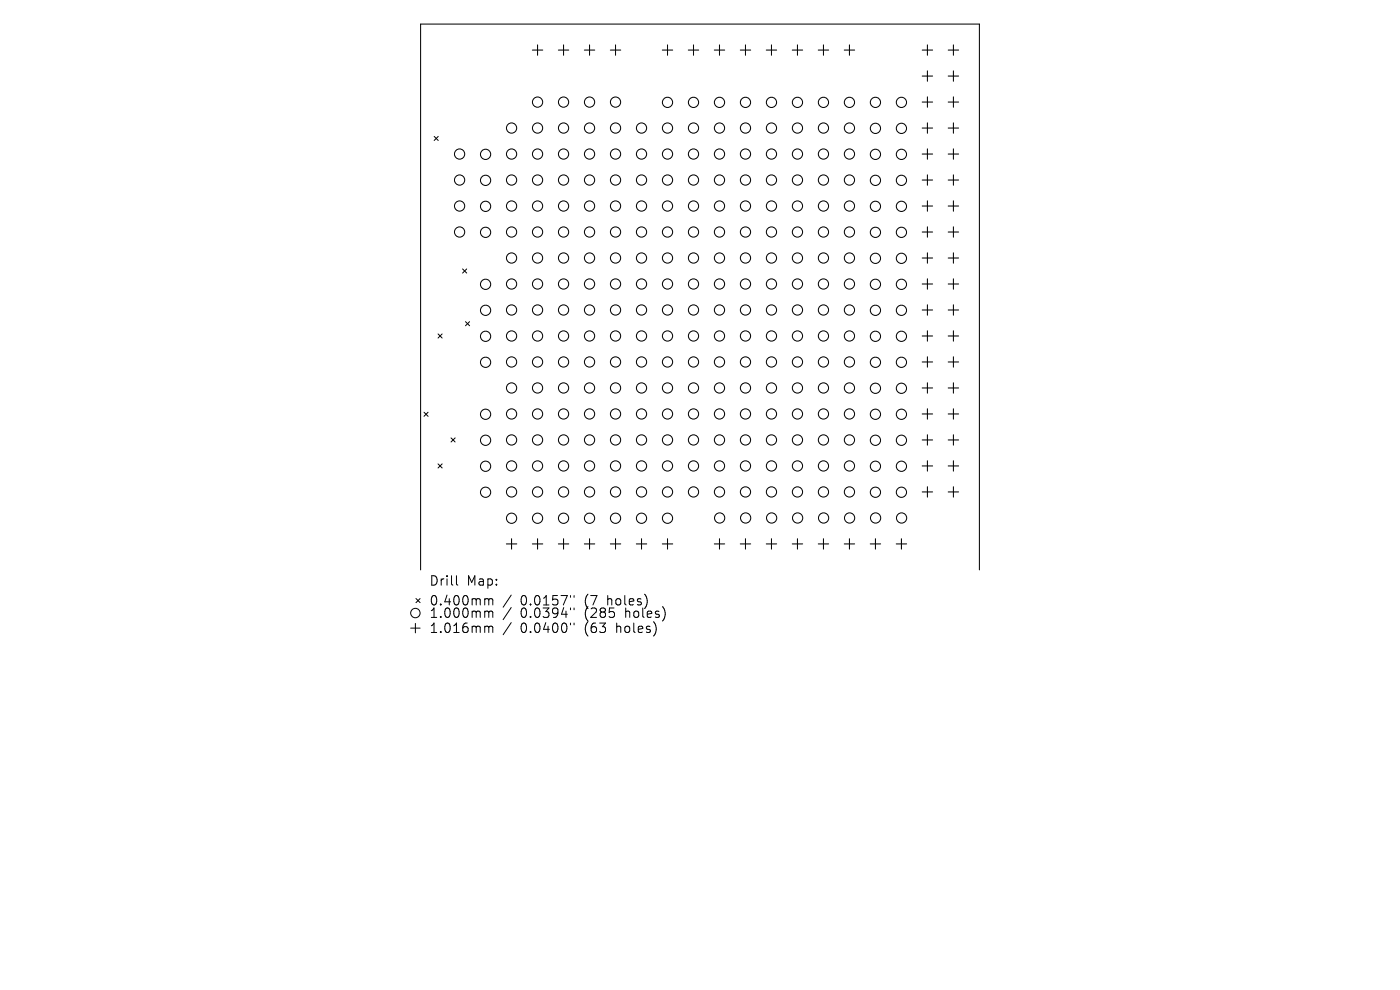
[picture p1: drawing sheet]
<svg xmlns="http://www.w3.org/2000/svg" width="297mm" height="210mm" viewBox="0 0 297 210" stroke-linecap="round" stroke-linejoin="round" font-family="sans-serif">
<defs><g id="words">
<g font-size="2.8">
<text x="91.1" y="124.5">Drill</text>
<text x="99" y="124.5">Map:</text>
<text x="91.1" y="128.7">0.400mm</text>
<text x="91.1" y="131.3">1.000mm</text>
<text x="110.4" y="128.7">0.0157&quot;</text>
<text x="110.4" y="131.3">0.0394&quot;</text>
<text x="124" y="128.7">(7</text>
<text x="124" y="131.3">(285</text>
<text x="128.9" y="128.7">holes)</text>
<text x="132.7" y="131.3">holes)</text>
<text x="91.1" y="134.5">1.016mm</text>
<text x="110.4" y="134.5">0.0400&quot;</text>
<text x="124" y="134.5">(63</text>
<text x="130.8" y="134.5">holes)</text>
</g>
</g></defs>
<g fill="none" stroke="#000" stroke-width=".22">
<path d="M112.9 10.6h2.2M114 9.5v2.2M118.5 10.6h2.2M119.6 9.5v2.2M124 10.6h2.2M125.1 9.5v2.2M129.5 10.6h2.2M130.6 9.5v2.2M140.5 10.6h2.2M141.6 9.5v2.2M146 10.6h2.2M147.1 9.5v2.2"/>
<path d="M151.5 10.6h2.2M152.6 9.5v2.2M157 10.6h2.3M158.2 9.5v2.2M162.6 10.6h2.2M163.7 9.5v2.2M168.1 10.6h2.2M169.2 9.5v2.2M173.6 10.6h2.2M174.7 9.5v2.2M179.1 10.6h2.2M180.2 9.5v2.2"/>
<path d="M195.6 10.6h2.2M195.6 16.1h2.2M196.7 9.5v2.2M196.7 15v2.2M201.2 10.6h2.2M201.2 16.1h2.2M202.3 9.5v2.2M202.3 15v2.2M195.6 21.6h2.2M195.6 27.2h2.2M195.6 32.7h2.2M195.6 38.2h2.2"/>
<path d="M196.7 20.5v2.3M196.7 26.1v2.2M196.7 31.6v2.2M196.7 37.1v2.2M201.2 21.6h2.2M201.2 27.2h2.2M201.2 32.7h2.2M201.2 38.2h2.2M202.3 20.5v2.3M202.3 26.1v2.2M202.3 31.6v2.2M202.3 37.1v2.2"/>
<path d="M195.6 43.7h2.2M195.6 49.2h2.2M195.6 54.7h2.2M196.7 42.6v2.2M196.7 48.1v2.2M196.7 53.6v2.2M196.7 59.1v2.2M201.2 43.7h2.2M201.2 49.2h2.2M201.2 54.7h2.2M202.3 42.6v2.2M202.3 48.1v2.2"/>
<path d="M202.3 53.6v2.2M202.3 59.1v2.2M195.6 60.2h2.2M195.6 65.8h2.2M195.6 71.3h2.2M195.6 76.8h2.2M196.7 64.7v2.2M196.7 70.2v2.2M196.7 75.7v2.2M201.2 60.2h2.2M201.2 65.8h2.2M201.2 71.3h2.2"/>
<path d="M201.2 76.8h2.2M202.3 64.7v2.2M202.3 70.2v2.2M202.3 75.7v2.2M195.6 82.3h2.2M195.6 87.8h2.2M195.6 93.3h2.2M195.6 98.8h2.2M196.7 81.2v2.2M196.7 86.7v2.2M196.7 92.2v2.2M196.7 97.7v2.2"/>
<path d="M201.2 82.3h2.2M201.2 87.8h2.2M201.2 93.3h2.2M201.2 98.8h2.2M202.3 81.2v2.2M202.3 86.7v2.2M202.3 92.2v2.2M202.3 97.7v2.2M107.4 115.4h2.2M108.5 114.3v2.2M112.9 115.4h2.2M114 114.3v2.2"/>
<path d="M118.5 115.4h2.2M119.6 114.3v2.2M124 115.4h2.2M125.1 114.3v2.2M129.5 115.4h2.2M130.6 114.3v2.2M135 115.4h2.2M136.1 114.3v2.2M140.5 115.4h2.2M141.6 114.3v2.2M151.5 115.4h2.2M152.6 114.3v2.2"/>
<path d="M157 115.4h2.3M158.2 114.3v2.2M162.6 115.4h2.2M163.7 114.3v2.2M168.1 115.4h2.2M169.2 114.3v2.2M173.6 115.4h2.2M174.7 114.3v2.2M179.1 115.4h2.2M180.2 114.3v2.2M184.6 115.4h2.2M185.7 114.3v2.2"/>
<path d="M190.1 115.4h2.2M191.2 114.3v2.2M195.6 104.4h2.2M196.7 103.3v2.2M201.2 104.4h2.2M202.3 103.3v2.2M89.2 120.9v-115.8h118.6v115.8"/>
<circle cx="97.5" cy="32.7" r="1.09"/>
<circle cx="97.5" cy="38.2" r="1.09"/>
<circle cx="103" cy="38.3" r="1.09"/>
<circle cx="103" cy="32.7" r="1.09"/>
<circle cx="108.5" cy="32.7" r="1.09"/>
<circle cx="108.5" cy="27.2" r="1.09"/>
<circle cx="108.5" cy="38.2" r="1.09"/>
<circle cx="114" cy="32.7" r="1.09"/>
<circle cx="114" cy="27.2" r="1.09"/>
<circle cx="114" cy="38.2" r="1.09"/>
<circle cx="114" cy="21.7" r="1.09"/>
<circle cx="119.6" cy="32.7" r="1.09"/>
<circle cx="119.6" cy="38.2" r="1.09"/>
<circle cx="119.6" cy="21.7" r="1.09"/>
<circle cx="119.6" cy="27.2" r="1.09"/>
<circle cx="125.1" cy="32.7" r="1.09"/>
<circle cx="125.1" cy="27.2" r="1.09"/>
<circle cx="125.1" cy="38.2" r="1.09"/>
<circle cx="125.1" cy="21.7" r="1.09"/>
<circle cx="130.6" cy="32.7" r="1.09"/>
<circle cx="130.6" cy="38.2" r="1.09"/>
<circle cx="130.6" cy="21.7" r="1.09"/>
<circle cx="130.6" cy="27.2" r="1.09"/>
<circle cx="136.1" cy="32.7" r="1.09"/>
<circle cx="136.1" cy="38.2" r="1.09"/>
<circle cx="136.1" cy="27.2" r="1.09"/>
<circle cx="141.6" cy="32.7" r="1.09"/>
<circle cx="141.6" cy="27.2" r="1.09"/>
<circle cx="141.6" cy="21.7" r="1.09"/>
<circle cx="141.6" cy="38.2" r="1.09"/>
<circle cx="147.1" cy="32.7" r="1.09"/>
<circle cx="147.1" cy="21.7" r="1.09"/>
<circle cx="147.1" cy="38.2" r="1.09"/>
<circle cx="147.1" cy="27.2" r="1.09"/>
<circle cx="152.6" cy="32.7" r="1.09"/>
<circle cx="152.6" cy="27.2" r="1.09"/>
<circle cx="152.6" cy="21.7" r="1.09"/>
<circle cx="152.6" cy="38.2" r="1.09"/>
<circle cx="158.2" cy="32.7" r="1.09"/>
<circle cx="158.2" cy="21.7" r="1.09"/>
<circle cx="158.2" cy="38.2" r="1.09"/>
<circle cx="158.2" cy="27.2" r="1.09"/>
<circle cx="163.7" cy="32.7" r="1.09"/>
<circle cx="163.7" cy="27.2" r="1.09"/>
<circle cx="163.7" cy="38.2" r="1.09"/>
<circle cx="163.7" cy="21.7" r="1.09"/>
<circle cx="169.2" cy="32.7" r="1.09"/>
<circle cx="169.2" cy="21.7" r="1.09"/>
<circle cx="169.2" cy="38.2" r="1.09"/>
<circle cx="169.2" cy="27.2" r="1.09"/>
<circle cx="174.7" cy="32.7" r="1.09"/>
<circle cx="174.7" cy="27.2" r="1.09"/>
<circle cx="174.7" cy="38.2" r="1.09"/>
<circle cx="174.7" cy="21.7" r="1.09"/>
<circle cx="180.2" cy="32.7" r="1.09"/>
<circle cx="180.2" cy="21.7" r="1.09"/>
<circle cx="180.2" cy="38.2" r="1.09"/>
<circle cx="180.2" cy="27.2" r="1.09"/>
<circle cx="185.7" cy="27.2" r="1.09"/>
<circle cx="185.7" cy="38.3" r="1.09"/>
<circle cx="185.7" cy="32.7" r="1.09"/>
<circle cx="185.7" cy="21.7" r="1.09"/>
<circle cx="191.2" cy="27.2" r="1.09"/>
<circle cx="191.2" cy="38.3" r="1.09"/>
<circle cx="191.2" cy="21.7" r="1.09"/>
<circle cx="191.2" cy="32.7" r="1.09"/>
<circle cx="97.5" cy="43.7" r="1.09"/>
<circle cx="97.5" cy="49.2" r="1.09"/>
<circle cx="103" cy="49.3" r="1.09"/>
<circle cx="103" cy="43.8" r="1.09"/>
<circle cx="108.5" cy="54.7" r="1.09"/>
<circle cx="108.5" cy="43.7" r="1.09"/>
<circle cx="108.5" cy="49.2" r="1.09"/>
<circle cx="114" cy="54.7" r="1.09"/>
<circle cx="114" cy="43.7" r="1.09"/>
<circle cx="114" cy="49.2" r="1.09"/>
<circle cx="119.6" cy="54.7" r="1.09"/>
<circle cx="119.6" cy="43.7" r="1.09"/>
<circle cx="119.6" cy="49.2" r="1.09"/>
<circle cx="125.1" cy="43.7" r="1.09"/>
<circle cx="125.1" cy="54.7" r="1.09"/>
<circle cx="125.1" cy="49.2" r="1.09"/>
<circle cx="130.6" cy="54.7" r="1.09"/>
<circle cx="130.6" cy="43.7" r="1.09"/>
<circle cx="130.6" cy="49.2" r="1.09"/>
<circle cx="136.1" cy="54.7" r="1.09"/>
<circle cx="136.1" cy="43.7" r="1.09"/>
<circle cx="136.1" cy="49.2" r="1.09"/>
<circle cx="141.6" cy="54.7" r="1.09"/>
<circle cx="141.6" cy="43.7" r="1.09"/>
<circle cx="141.6" cy="49.2" r="1.09"/>
<circle cx="147.1" cy="43.7" r="1.09"/>
<circle cx="147.1" cy="54.7" r="1.09"/>
<circle cx="147.1" cy="49.2" r="1.09"/>
<circle cx="152.6" cy="43.7" r="1.09"/>
<circle cx="152.6" cy="54.7" r="1.09"/>
<circle cx="152.6" cy="49.2" r="1.09"/>
<circle cx="158.2" cy="43.7" r="1.09"/>
<circle cx="158.2" cy="54.7" r="1.09"/>
<circle cx="158.2" cy="49.2" r="1.09"/>
<circle cx="163.7" cy="43.7" r="1.09"/>
<circle cx="163.7" cy="54.7" r="1.09"/>
<circle cx="163.7" cy="49.2" r="1.09"/>
<circle cx="169.2" cy="54.7" r="1.09"/>
<circle cx="169.2" cy="43.7" r="1.09"/>
<circle cx="169.2" cy="49.2" r="1.09"/>
<circle cx="174.7" cy="43.7" r="1.09"/>
<circle cx="174.7" cy="54.7" r="1.09"/>
<circle cx="174.7" cy="49.2" r="1.09"/>
<circle cx="180.2" cy="43.7" r="1.09"/>
<circle cx="180.2" cy="54.7" r="1.09"/>
<circle cx="180.2" cy="49.2" r="1.09"/>
<circle cx="185.7" cy="49.3" r="1.09"/>
<circle cx="185.7" cy="54.8" r="1.09"/>
<circle cx="185.7" cy="43.8" r="1.09"/>
<circle cx="191.2" cy="49.3" r="1.09"/>
<circle cx="191.2" cy="54.8" r="1.09"/>
<circle cx="191.2" cy="43.8" r="1.09"/>
<circle cx="103" cy="76.9" r="1.09"/>
<circle cx="103" cy="65.8" r="1.09"/>
<circle cx="103" cy="60.3" r="1.09"/>
<circle cx="103" cy="71.3" r="1.09"/>
<circle cx="108.5" cy="65.8" r="1.09"/>
<circle cx="108.5" cy="71.3" r="1.09"/>
<circle cx="108.5" cy="60.2" r="1.09"/>
<circle cx="108.5" cy="76.8" r="1.09"/>
<circle cx="114" cy="65.8" r="1.09"/>
<circle cx="114" cy="60.2" r="1.09"/>
<circle cx="114" cy="71.3" r="1.09"/>
<circle cx="114" cy="76.8" r="1.09"/>
<circle cx="119.6" cy="65.8" r="1.09"/>
<circle cx="119.6" cy="60.2" r="1.09"/>
<circle cx="119.6" cy="71.3" r="1.09"/>
<circle cx="119.6" cy="76.8" r="1.09"/>
<circle cx="125.1" cy="65.8" r="1.09"/>
<circle cx="125.1" cy="71.3" r="1.09"/>
<circle cx="125.1" cy="60.2" r="1.09"/>
<circle cx="125.1" cy="76.8" r="1.09"/>
<circle cx="130.6" cy="65.8" r="1.09"/>
<circle cx="130.6" cy="60.2" r="1.09"/>
<circle cx="130.6" cy="71.3" r="1.09"/>
<circle cx="130.6" cy="76.8" r="1.09"/>
<circle cx="136.1" cy="65.8" r="1.09"/>
<circle cx="136.1" cy="60.2" r="1.09"/>
<circle cx="136.1" cy="71.3" r="1.09"/>
<circle cx="136.1" cy="76.8" r="1.09"/>
<circle cx="141.6" cy="65.8" r="1.09"/>
<circle cx="141.6" cy="71.3" r="1.09"/>
<circle cx="141.6" cy="60.2" r="1.09"/>
<circle cx="141.6" cy="76.8" r="1.09"/>
<circle cx="147.1" cy="65.8" r="1.09"/>
<circle cx="147.1" cy="60.2" r="1.09"/>
<circle cx="147.1" cy="71.3" r="1.09"/>
<circle cx="147.1" cy="76.8" r="1.09"/>
<circle cx="152.6" cy="65.8" r="1.09"/>
<circle cx="152.6" cy="60.2" r="1.09"/>
<circle cx="152.6" cy="71.3" r="1.09"/>
<circle cx="152.6" cy="76.8" r="1.09"/>
<circle cx="158.2" cy="65.8" r="1.09"/>
<circle cx="158.2" cy="60.2" r="1.09"/>
<circle cx="158.2" cy="71.3" r="1.09"/>
<circle cx="158.2" cy="76.8" r="1.09"/>
<circle cx="163.7" cy="65.8" r="1.09"/>
<circle cx="163.7" cy="60.2" r="1.09"/>
<circle cx="163.7" cy="71.3" r="1.09"/>
<circle cx="163.7" cy="76.8" r="1.09"/>
<circle cx="169.2" cy="65.8" r="1.09"/>
<circle cx="169.2" cy="60.2" r="1.09"/>
<circle cx="169.2" cy="71.3" r="1.09"/>
<circle cx="169.2" cy="76.8" r="1.09"/>
<circle cx="174.7" cy="65.8" r="1.09"/>
<circle cx="174.7" cy="71.3" r="1.09"/>
<circle cx="174.7" cy="60.2" r="1.09"/>
<circle cx="174.7" cy="76.8" r="1.09"/>
<circle cx="180.2" cy="65.8" r="1.09"/>
<circle cx="180.2" cy="60.2" r="1.09"/>
<circle cx="180.2" cy="71.3" r="1.09"/>
<circle cx="180.2" cy="76.8" r="1.09"/>
<circle cx="185.7" cy="60.3" r="1.09"/>
<circle cx="185.7" cy="76.9" r="1.09"/>
<circle cx="185.7" cy="65.8" r="1.09"/>
<circle cx="185.7" cy="71.3" r="1.09"/>
<circle cx="191.2" cy="60.3" r="1.09"/>
<circle cx="191.2" cy="65.8" r="1.09"/>
<circle cx="191.2" cy="76.9" r="1.09"/>
<circle cx="191.2" cy="71.3" r="1.09"/>
<circle cx="103" cy="87.9" r="1.09"/>
<circle cx="103" cy="93.4" r="1.09"/>
<circle cx="103" cy="98.9" r="1.09"/>
<circle cx="108.5" cy="93.3" r="1.09"/>
<circle cx="108.5" cy="82.3" r="1.09"/>
<circle cx="108.5" cy="98.8" r="1.09"/>
<circle cx="108.5" cy="87.8" r="1.09"/>
<circle cx="114" cy="93.3" r="1.09"/>
<circle cx="114" cy="82.3" r="1.09"/>
<circle cx="114" cy="98.8" r="1.09"/>
<circle cx="114" cy="87.8" r="1.09"/>
<circle cx="119.6" cy="82.3" r="1.09"/>
<circle cx="119.6" cy="93.3" r="1.09"/>
<circle cx="119.6" cy="87.8" r="1.09"/>
<circle cx="119.6" cy="98.8" r="1.09"/>
<circle cx="125.1" cy="93.3" r="1.09"/>
<circle cx="125.1" cy="82.3" r="1.09"/>
<circle cx="125.1" cy="98.8" r="1.09"/>
<circle cx="125.1" cy="87.8" r="1.09"/>
<circle cx="130.6" cy="93.3" r="1.09"/>
<circle cx="130.6" cy="82.3" r="1.09"/>
<circle cx="130.6" cy="98.8" r="1.09"/>
<circle cx="130.6" cy="87.8" r="1.09"/>
<circle cx="136.1" cy="82.3" r="1.09"/>
<circle cx="136.1" cy="93.3" r="1.09"/>
<circle cx="136.1" cy="87.8" r="1.09"/>
<circle cx="136.1" cy="98.8" r="1.09"/>
<circle cx="141.6" cy="82.3" r="1.09"/>
<circle cx="141.6" cy="93.3" r="1.09"/>
<circle cx="141.6" cy="98.8" r="1.09"/>
<circle cx="141.6" cy="87.8" r="1.09"/>
<circle cx="147.1" cy="93.3" r="1.09"/>
<circle cx="147.1" cy="82.3" r="1.09"/>
<circle cx="147.1" cy="98.8" r="1.09"/>
<circle cx="147.1" cy="87.8" r="1.09"/>
<circle cx="152.6" cy="82.3" r="1.09"/>
<circle cx="152.6" cy="93.3" r="1.09"/>
<circle cx="152.6" cy="98.8" r="1.09"/>
<circle cx="152.6" cy="87.8" r="1.09"/>
<circle cx="158.2" cy="93.3" r="1.09"/>
<circle cx="158.2" cy="82.3" r="1.09"/>
<circle cx="158.2" cy="98.8" r="1.09"/>
<circle cx="158.2" cy="87.8" r="1.09"/>
<circle cx="163.7" cy="93.3" r="1.09"/>
<circle cx="163.7" cy="82.3" r="1.09"/>
<circle cx="163.7" cy="98.8" r="1.09"/>
<circle cx="163.7" cy="87.8" r="1.09"/>
<circle cx="169.2" cy="82.3" r="1.09"/>
<circle cx="169.2" cy="93.3" r="1.09"/>
<circle cx="169.2" cy="87.8" r="1.09"/>
<circle cx="169.2" cy="98.8" r="1.09"/>
<circle cx="174.7" cy="93.3" r="1.09"/>
<circle cx="174.7" cy="82.3" r="1.09"/>
<circle cx="174.7" cy="87.8" r="1.09"/>
<circle cx="174.7" cy="98.8" r="1.09"/>
<circle cx="180.2" cy="82.3" r="1.09"/>
<circle cx="180.2" cy="93.3" r="1.09"/>
<circle cx="180.2" cy="98.8" r="1.09"/>
<circle cx="180.2" cy="87.8" r="1.09"/>
<circle cx="185.7" cy="87.9" r="1.09"/>
<circle cx="185.7" cy="93.4" r="1.09"/>
<circle cx="185.7" cy="82.4" r="1.09"/>
<circle cx="185.7" cy="98.9" r="1.09"/>
<circle cx="191.2" cy="87.9" r="1.09"/>
<circle cx="191.2" cy="93.4" r="1.09"/>
<circle cx="191.2" cy="82.4" r="1.09"/>
<circle cx="191.2" cy="98.9" r="1.09"/>
<circle cx="103" cy="104.4" r="1.09"/>
<circle cx="108.5" cy="109.9" r="1.09"/>
<circle cx="108.5" cy="104.4" r="1.09"/>
<circle cx="114" cy="109.9" r="1.09"/>
<circle cx="114" cy="104.4" r="1.09"/>
<circle cx="119.6" cy="109.9" r="1.09"/>
<circle cx="119.6" cy="104.4" r="1.09"/>
<circle cx="125.1" cy="109.9" r="1.09"/>
<circle cx="125.1" cy="104.4" r="1.09"/>
<circle cx="130.6" cy="109.9" r="1.09"/>
<circle cx="130.6" cy="104.4" r="1.09"/>
<circle cx="136.1" cy="109.9" r="1.09"/>
<circle cx="136.1" cy="104.4" r="1.09"/>
<circle cx="141.6" cy="109.9" r="1.09"/>
<circle cx="141.6" cy="104.4" r="1.09"/>
<circle cx="147.1" cy="104.4" r="1.09"/>
<circle cx="152.6" cy="104.4" r="1.09"/>
<circle cx="152.7" cy="109.9" r="1.09"/>
<circle cx="158.2" cy="104.4" r="1.09"/>
<circle cx="158.2" cy="109.9" r="1.09"/>
<circle cx="163.7" cy="104.4" r="1.09"/>
<circle cx="163.7" cy="109.9" r="1.09"/>
<circle cx="169.2" cy="104.4" r="1.09"/>
<circle cx="169.2" cy="109.9" r="1.09"/>
<circle cx="174.7" cy="104.4" r="1.09"/>
<circle cx="174.7" cy="109.9" r="1.09"/>
<circle cx="180.2" cy="104.4" r="1.09"/>
<circle cx="180.2" cy="109.9" r="1.09"/>
<circle cx="185.7" cy="104.4" r="1.09"/>
<circle cx="185.8" cy="109.9" r="1.09"/>
<circle cx="191.2" cy="104.4" r="1.09"/>
<circle cx="191.3" cy="109.9" r="1.09"/>
</g>
<g fill="none" stroke="#000" stroke-width=".21">
<path d="M92.1 28.9l.9 .9M93 28.9l-.9 .9M98.1 57.1l.9 .8M99 57.1l-.9 .8M92.9 70.8l.9 .9M93.8 70.8l-.9 .9M98.8 68.2l.8 .9M99.6 68.2l-.8 .9M89.9 87.4l.9 .9M90.8 87.4l-.9 .9M92.9 98.4l.9 .9M93.8 98.4l-.9 .9"/>
<path d="M95.7 92.9l.9 .9M96.6 92.9l-.9 .9M87.1 133.2h2M88.1 132.2v2M88.3 127l.8 .8M89.1 127l-.8 .8M96.8 122.1v1.7l.3 .3M103.4 127l.3 .3M103.4 129.6l.3 .3M103.4 132.8l.3 .3M103.7 127.3v1M103.7 129.9v1.1"/>
<path d="M103.7 133.1v1.1M103.7 127.3l.3-.3 .5 .1v1.2M103.7 129.9l.3-.3 .5 .1v1.3M103.7 133.1l.3-.3 .5 .1v1.3M108.5 126.2l-1.8 2.6M108.5 128.9l-1.8 2.5M108.5 132.1l-1.8 2.5M121 126.3v.4M121 129v.4M121 132.2v.4M121.8 126.3v.4M121.8 129v.4"/>
<path d="M121.8 132.2v.4M137.2 126.9v1.3M139.1 132.7v1.4M141 129.5v1.4"/>
<circle cx="88.1" cy="130" r="1"/>
</g>
<use href="#words"/>
</svg>
